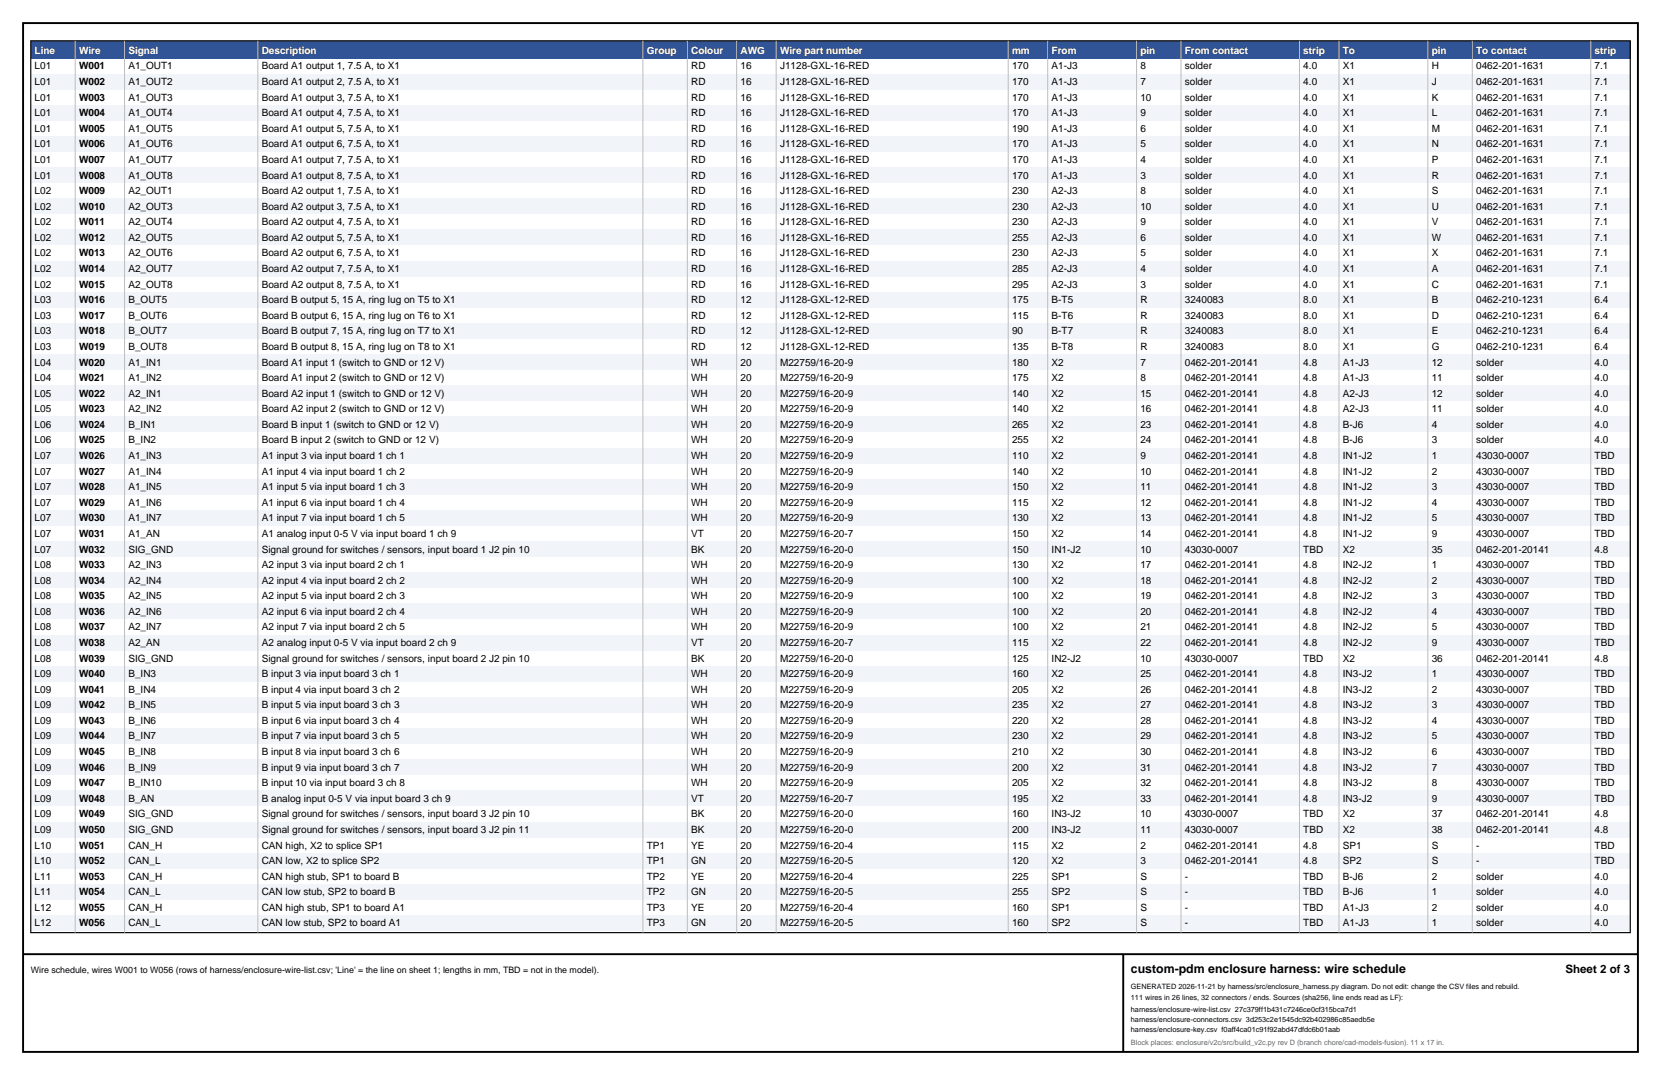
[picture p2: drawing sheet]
<svg xmlns="http://www.w3.org/2000/svg" width="432mm" height="279mm" viewBox="0 0 432 279" stroke-linecap="round" stroke-linejoin="round" font-family="sans-serif">
<defs><g id="words">
<text font-size="3.2" x="294" y="253">custom-pdm enclosure harness: wire schedule</text>
<text font-size="3" x="407" y="253">Sheet 2 of 3</text>
<g font-size="2.6" fill="#fff">
<text x="9" y="14">Line</text>
<text x="20.5" y="14">Wire</text>
<text x="33.4" y="14">Signal</text>
<text x="68" y="14">Description</text>
<text x="168.1" y="14">Group</text>
<text x="179.7" y="14">Colour</text>
<text x="192.5" y="14">AWG</text>
<text x="202.8" y="14">Wire part number</text>
<text x="263.1" y="14">mm</text>
<text x="273.4" y="14">From</text>
<text x="296.5" y="14">pin</text>
<text x="308" y="14">From contact</text>
<text x="338.8" y="14">strip</text>
<text x="349.1" y="14">To</text>
<text x="372.2" y="14">pin</text>
<text x="383.7" y="14">To contact</text>
<text x="414.5" y="14">strip</text>
</g>
<g font-size="2.6">
<text x="9" y="18.1">L01</text>
<text x="9" y="22.1">L01</text>
<text x="20.5" y="18.1">W001</text>
<text x="20.5" y="22.1">W002</text>
<text x="33.4" y="18.1">A1_OUT1</text>
<text x="33.4" y="22.1">A1_OUT2</text>
<text x="68" y="18.1">Board A1 output 1, 7.5 A, to X1</text>
<text x="68" y="22.1">Board A1 output 2, 7.5 A, to X1</text>
<text x="179.7" y="18.1">RD</text>
<text x="179.7" y="22.1">RD</text>
<text x="192.5" y="18.1">16</text>
<text x="192.5" y="22.1">16</text>
<text x="202.8" y="18.1">J1128-GXL-16-RED</text>
<text x="202.8" y="22.1">J1128-GXL-16-RED</text>
<text x="263.1" y="18.1">170</text>
<text x="263.1" y="22.1">170</text>
<text x="273.4" y="18.1">A1-J3</text>
<text x="273.4" y="22.1">A1-J3</text>
<text x="296.5" y="18.1">8</text>
<text x="296.5" y="22.1">7</text>
<text x="308" y="18.1">solder</text>
<text x="308" y="22.1">solder</text>
<text x="338.8" y="18.1">4.0</text>
<text x="338.8" y="22.1">4.0</text>
<text x="349.1" y="18.1">X1</text>
<text x="349.1" y="22.1">X1</text>
<text x="372.2" y="18.1">H</text>
<text x="372.2" y="22.1">J</text>
<text x="383.7" y="18.1">0462-201-1631</text>
<text x="383.7" y="22.1">0462-201-1631</text>
<text x="414.5" y="18.1">7.1</text>
<text x="414.5" y="22.1">7.1</text>
<text x="9" y="26.2">L01</text>
<text x="20.5" y="26.2">W003</text>
<text x="33.4" y="26.2">A1_OUT3</text>
<text x="68" y="26.2">Board A1 output 3, 7.5 A, to X1</text>
<text x="179.7" y="26.2">RD</text>
<text x="192.5" y="26.2">16</text>
<text x="202.8" y="26.2">J1128-GXL-16-RED</text>
<text x="263.1" y="26.2">170</text>
<text x="273.4" y="26.2">A1-J3</text>
<text x="296.5" y="26.2">10</text>
<text x="308" y="26.2">solder</text>
<text x="338.8" y="26.2">4.0</text>
<text x="349.1" y="26.2">X1</text>
<text x="372.2" y="26.2">K</text>
<text x="383.7" y="26.2">0462-201-1631</text>
<text x="414.5" y="26.2">7.1</text>
<text x="9" y="30.2">L01</text>
<text x="9" y="34.3">L01</text>
<text x="20.5" y="30.2">W004</text>
<text x="20.5" y="34.3">W005</text>
<text x="33.4" y="30.2">A1_OUT4</text>
<text x="33.4" y="34.3">A1_OUT5</text>
<text x="68" y="30.2">Board A1 output 4, 7.5 A, to X1</text>
<text x="68" y="34.3">Board A1 output 5, 7.5 A, to X1</text>
<text x="179.7" y="30.2">RD</text>
<text x="179.7" y="34.3">RD</text>
<text x="192.5" y="30.2">16</text>
<text x="192.5" y="34.3">16</text>
<text x="202.8" y="30.2">J1128-GXL-16-RED</text>
<text x="202.8" y="34.3">J1128-GXL-16-RED</text>
<text x="263.1" y="30.2">170</text>
<text x="263.1" y="34.3">190</text>
<text x="273.4" y="30.2">A1-J3</text>
<text x="273.4" y="34.3">A1-J3</text>
<text x="296.5" y="30.2">9</text>
<text x="296.5" y="34.3">6</text>
<text x="308" y="30.2">solder</text>
<text x="308" y="34.3">solder</text>
<text x="338.8" y="30.2">4.0</text>
<text x="338.8" y="34.3">4.0</text>
<text x="349.1" y="30.2">X1</text>
<text x="349.1" y="34.3">X1</text>
<text x="372.2" y="30.2">L</text>
<text x="372.2" y="34.3">M</text>
<text x="383.7" y="30.2">0462-201-1631</text>
<text x="383.7" y="34.3">0462-201-1631</text>
<text x="414.5" y="30.2">7.1</text>
<text x="414.5" y="34.3">7.1</text>
<text x="9" y="38.3">L01</text>
<text x="20.5" y="38.3">W006</text>
<text x="33.4" y="38.3">A1_OUT6</text>
<text x="68" y="38.3">Board A1 output 6, 7.5 A, to X1</text>
<text x="179.7" y="38.3">RD</text>
<text x="192.5" y="38.3">16</text>
<text x="202.8" y="38.3">J1128-GXL-16-RED</text>
<text x="263.1" y="38.3">170</text>
<text x="273.4" y="38.3">A1-J3</text>
<text x="296.5" y="38.3">5</text>
<text x="308" y="38.3">solder</text>
<text x="338.8" y="38.3">4.0</text>
<text x="349.1" y="38.3">X1</text>
<text x="372.2" y="38.3">N</text>
<text x="383.7" y="38.3">0462-201-1631</text>
<text x="414.5" y="38.3">7.1</text>
<text x="9" y="42.4">L01</text>
<text x="9" y="46.4">L01</text>
<text x="20.5" y="42.4">W007</text>
<text x="20.5" y="46.4">W008</text>
<text x="33.4" y="42.4">A1_OUT7</text>
<text x="33.4" y="46.4">A1_OUT8</text>
<text x="68" y="42.4">Board A1 output 7, 7.5 A, to X1</text>
<text x="68" y="46.4">Board A1 output 8, 7.5 A, to X1</text>
<text x="179.7" y="42.4">RD</text>
<text x="179.7" y="46.4">RD</text>
<text x="192.5" y="42.4">16</text>
<text x="192.5" y="46.4">16</text>
<text x="202.8" y="42.4">J1128-GXL-16-RED</text>
<text x="202.8" y="46.4">J1128-GXL-16-RED</text>
<text x="263.1" y="42.4">170</text>
<text x="263.1" y="46.4">170</text>
<text x="273.4" y="42.4">A1-J3</text>
<text x="273.4" y="46.4">A1-J3</text>
<text x="296.5" y="42.4">4</text>
<text x="296.5" y="46.4">3</text>
<text x="308" y="42.4">solder</text>
<text x="308" y="46.4">solder</text>
<text x="338.8" y="42.4">4.0</text>
<text x="338.8" y="46.4">4.0</text>
<text x="349.1" y="42.4">X1</text>
<text x="349.1" y="46.4">X1</text>
<text x="372.2" y="42.4">P</text>
<text x="372.2" y="46.4">R</text>
<text x="383.7" y="42.4">0462-201-1631</text>
<text x="383.7" y="46.4">0462-201-1631</text>
<text x="414.5" y="42.4">7.1</text>
<text x="414.5" y="46.4">7.1</text>
<text x="9" y="50.5">L02</text>
<text x="20.5" y="50.5">W009</text>
<text x="33.4" y="50.5">A2_OUT1</text>
<text x="68" y="50.5">Board A2 output 1, 7.5 A, to X1</text>
<text x="179.7" y="50.5">RD</text>
<text x="192.5" y="50.5">16</text>
<text x="202.8" y="50.5">J1128-GXL-16-RED</text>
<text x="263.1" y="50.5">230</text>
<text x="273.4" y="50.5">A2-J3</text>
<text x="296.5" y="50.5">8</text>
<text x="308" y="50.5">solder</text>
<text x="338.8" y="50.5">4.0</text>
<text x="349.1" y="50.5">X1</text>
<text x="372.2" y="50.5">S</text>
<text x="383.7" y="50.5">0462-201-1631</text>
<text x="414.5" y="50.5">7.1</text>
<text x="9" y="54.5">L02</text>
<text x="9" y="58.6">L02</text>
<text x="20.5" y="54.5">W010</text>
<text x="20.5" y="58.6">W011</text>
<text x="33.4" y="54.5">A2_OUT3</text>
<text x="33.4" y="58.6">A2_OUT4</text>
<text x="68" y="54.5">Board A2 output 3, 7.5 A, to X1</text>
<text x="68" y="58.6">Board A2 output 4, 7.5 A, to X1</text>
<text x="179.7" y="54.5">RD</text>
<text x="179.7" y="58.6">RD</text>
<text x="192.5" y="54.5">16</text>
<text x="192.5" y="58.6">16</text>
<text x="202.8" y="54.5">J1128-GXL-16-RED</text>
<text x="202.8" y="58.6">J1128-GXL-16-RED</text>
<text x="263.1" y="54.5">230</text>
<text x="263.1" y="58.6">230</text>
<text x="273.4" y="54.5">A2-J3</text>
<text x="273.4" y="58.6">A2-J3</text>
<text x="296.5" y="54.5">10</text>
<text x="296.5" y="58.6">9</text>
<text x="308" y="54.5">solder</text>
<text x="308" y="58.6">solder</text>
<text x="338.8" y="54.5">4.0</text>
<text x="338.8" y="58.6">4.0</text>
<text x="349.1" y="54.5">X1</text>
<text x="349.1" y="58.6">X1</text>
<text x="372.2" y="54.5">U</text>
<text x="372.2" y="58.6">V</text>
<text x="383.7" y="54.5">0462-201-1631</text>
<text x="383.7" y="58.6">0462-201-1631</text>
<text x="414.5" y="54.5">7.1</text>
<text x="414.5" y="58.6">7.1</text>
<text x="9" y="62.6">L02</text>
<text x="20.5" y="62.6">W012</text>
<text x="33.4" y="62.6">A2_OUT5</text>
<text x="68" y="62.6">Board A2 output 5, 7.5 A, to X1</text>
<text x="179.7" y="62.6">RD</text>
<text x="192.5" y="62.6">16</text>
<text x="202.8" y="62.6">J1128-GXL-16-RED</text>
<text x="263.1" y="62.6">255</text>
<text x="273.4" y="62.6">A2-J3</text>
<text x="296.5" y="62.6">6</text>
<text x="308" y="62.6">solder</text>
<text x="338.8" y="62.6">4.0</text>
<text x="349.1" y="62.6">X1</text>
<text x="372.2" y="62.6">W</text>
<text x="383.7" y="62.6">0462-201-1631</text>
<text x="414.5" y="62.6">7.1</text>
<text x="9" y="66.7">L02</text>
<text x="9" y="70.7">L02</text>
<text x="20.5" y="66.7">W013</text>
<text x="20.5" y="70.7">W014</text>
<text x="33.4" y="66.7">A2_OUT6</text>
<text x="33.4" y="70.7">A2_OUT7</text>
<text x="68" y="66.7">Board A2 output 6, 7.5 A, to X1</text>
<text x="68" y="70.7">Board A2 output 7, 7.5 A, to X1</text>
<text x="179.7" y="66.7">RD</text>
<text x="179.7" y="70.7">RD</text>
<text x="192.5" y="66.7">16</text>
<text x="192.5" y="70.7">16</text>
<text x="202.8" y="66.7">J1128-GXL-16-RED</text>
<text x="202.8" y="70.7">J1128-GXL-16-RED</text>
<text x="263.1" y="66.7">230</text>
<text x="263.1" y="70.7">285</text>
<text x="273.4" y="66.7">A2-J3</text>
<text x="273.4" y="70.7">A2-J3</text>
<text x="296.5" y="66.7">5</text>
<text x="296.5" y="70.7">4</text>
<text x="308" y="66.7">solder</text>
<text x="308" y="70.7">solder</text>
<text x="338.8" y="66.7">4.0</text>
<text x="338.8" y="70.7">4.0</text>
<text x="349.1" y="66.7">X1</text>
<text x="349.1" y="70.7">X1</text>
<text x="372.2" y="66.7">X</text>
<text x="372.2" y="70.7">A</text>
<text x="383.7" y="66.7">0462-201-1631</text>
<text x="383.7" y="70.7">0462-201-1631</text>
<text x="414.5" y="66.7">7.1</text>
<text x="414.5" y="70.7">7.1</text>
<text x="9" y="74.8">L02</text>
<text x="20.5" y="74.8">W015</text>
<text x="33.4" y="74.8">A2_OUT8</text>
<text x="68" y="74.8">Board A2 output 8, 7.5 A, to X1</text>
<text x="179.7" y="74.8">RD</text>
<text x="192.5" y="74.8">16</text>
<text x="202.8" y="74.8">J1128-GXL-16-RED</text>
<text x="263.1" y="74.8">295</text>
<text x="273.4" y="74.8">A2-J3</text>
<text x="296.5" y="74.8">3</text>
<text x="308" y="74.8">solder</text>
<text x="338.8" y="74.8">4.0</text>
<text x="349.1" y="74.8">X1</text>
<text x="372.2" y="74.8">C</text>
<text x="383.7" y="74.8">0462-201-1631</text>
<text x="414.5" y="74.8">7.1</text>
<text x="9" y="78.8">L03</text>
<text x="9" y="82.8">L03</text>
<text x="20.5" y="78.8">W016</text>
<text x="20.5" y="82.8">W017</text>
<text x="33.4" y="78.8">B_OUT5</text>
<text x="33.4" y="82.8">B_OUT6</text>
<text x="68" y="78.8">Board B output 5, 15 A, ring lug on T5 to X1</text>
<text x="68" y="82.8">Board B output 6, 15 A, ring lug on T6 to X1</text>
<text x="179.7" y="78.8">RD</text>
<text x="179.7" y="82.8">RD</text>
<text x="192.5" y="78.8">12</text>
<text x="192.5" y="82.8">12</text>
<text x="202.8" y="78.8">J1128-GXL-12-RED</text>
<text x="202.8" y="82.8">J1128-GXL-12-RED</text>
<text x="263.1" y="78.8">175</text>
<text x="263.1" y="82.8">115</text>
<text x="273.4" y="78.8">B-T5</text>
<text x="273.4" y="82.8">B-T6</text>
<text x="296.5" y="78.8">R</text>
<text x="296.5" y="82.8">R</text>
<text x="308" y="78.8">3240083</text>
<text x="308" y="82.8">3240083</text>
<text x="338.8" y="78.8">8.0</text>
<text x="338.8" y="82.8">8.0</text>
<text x="349.1" y="78.8">X1</text>
<text x="349.1" y="82.8">X1</text>
<text x="372.2" y="78.8">B</text>
<text x="372.2" y="82.8">D</text>
<text x="383.7" y="78.8">0462-210-1231</text>
<text x="383.7" y="82.8">0462-210-1231</text>
<text x="414.5" y="78.8">6.4</text>
<text x="414.5" y="82.8">6.4</text>
<text x="9" y="86.9">L03</text>
<text x="20.5" y="86.9">W018</text>
<text x="33.4" y="86.9">B_OUT7</text>
<text x="68" y="86.9">Board B output 7, 15 A, ring lug on T7 to X1</text>
<text x="179.7" y="86.9">RD</text>
<text x="192.5" y="86.9">12</text>
<text x="202.8" y="86.9">J1128-GXL-12-RED</text>
<text x="263.1" y="86.9">90</text>
<text x="273.4" y="86.9">B-T7</text>
<text x="296.5" y="86.9">R</text>
<text x="308" y="86.9">3240083</text>
<text x="338.8" y="86.9">8.0</text>
<text x="349.1" y="86.9">X1</text>
<text x="372.2" y="86.9">E</text>
<text x="383.7" y="86.9">0462-210-1231</text>
<text x="414.5" y="86.9">6.4</text>
<text x="9" y="90.9">L03</text>
<text x="9" y="95">L04</text>
<text x="20.5" y="90.9">W019</text>
<text x="20.5" y="95">W020</text>
<text x="33.4" y="90.9">B_OUT8</text>
<text x="33.4" y="95">A1_IN1</text>
<text x="68" y="90.9">Board B output 8, 15 A, ring lug on T8 to X1</text>
<text x="68" y="95">Board A1 input 1 (switch to GND or 12 V)</text>
<text x="179.7" y="90.9">RD</text>
<text x="179.7" y="95">WH</text>
<text x="192.5" y="90.9">12</text>
<text x="192.5" y="95">20</text>
<text x="202.8" y="90.9">J1128-GXL-12-RED</text>
<text x="202.8" y="95">M22759/16-20-9</text>
<text x="263.1" y="90.9">135</text>
<text x="263.1" y="95">180</text>
<text x="273.4" y="90.9">B-T8</text>
<text x="273.4" y="95">X2</text>
<text x="296.5" y="90.9">R</text>
<text x="296.5" y="95">7</text>
<text x="308" y="90.9">3240083</text>
<text x="308" y="95">0462-201-20141</text>
<text x="338.8" y="90.9">8.0</text>
<text x="338.8" y="95">4.8</text>
<text x="349.1" y="90.9">X1</text>
<text x="349.1" y="95">A1-J3</text>
<text x="372.2" y="90.9">G</text>
<text x="372.2" y="95">12</text>
<text x="383.7" y="90.9">0462-210-1231</text>
<text x="383.7" y="95">solder</text>
<text x="414.5" y="90.9">6.4</text>
<text x="414.5" y="95">4.0</text>
<text x="9" y="99">L04</text>
<text x="20.5" y="99">W021</text>
<text x="33.4" y="99">A1_IN2</text>
<text x="68" y="99">Board A1 input 2 (switch to GND or 12 V)</text>
<text x="179.7" y="99">WH</text>
<text x="192.5" y="99">20</text>
<text x="202.8" y="99">M22759/16-20-9</text>
<text x="263.1" y="99">175</text>
<text x="273.4" y="99">X2</text>
<text x="296.5" y="99">8</text>
<text x="308" y="99">0462-201-20141</text>
<text x="338.8" y="99">4.8</text>
<text x="349.1" y="99">A1-J3</text>
<text x="372.2" y="99">11</text>
<text x="383.7" y="99">solder</text>
<text x="414.5" y="99">4.0</text>
<text x="9" y="103.1">L05</text>
<text x="9" y="107.1">L05</text>
<text x="20.5" y="103.1">W022</text>
<text x="20.5" y="107.1">W023</text>
<text x="33.4" y="103.1">A2_IN1</text>
<text x="33.4" y="107.1">A2_IN2</text>
<text x="68" y="103.1">Board A2 input 1 (switch to GND or 12 V)</text>
<text x="68" y="107.1">Board A2 input 2 (switch to GND or 12 V)</text>
<text x="179.7" y="103.1">WH</text>
<text x="179.7" y="107.1">WH</text>
<text x="192.5" y="103.1">20</text>
<text x="192.5" y="107.1">20</text>
<text x="202.8" y="103.1">M22759/16-20-9</text>
<text x="202.8" y="107.1">M22759/16-20-9</text>
<text x="263.1" y="103.1">140</text>
<text x="263.1" y="107.1">140</text>
<text x="273.4" y="103.1">X2</text>
<text x="273.4" y="107.1">X2</text>
<text x="296.5" y="103.1">15</text>
<text x="296.5" y="107.1">16</text>
<text x="308" y="103.1">0462-201-20141</text>
<text x="308" y="107.1">0462-201-20141</text>
<text x="338.8" y="103.1">4.8</text>
<text x="338.8" y="107.1">4.8</text>
<text x="349.1" y="103.1">A2-J3</text>
<text x="349.1" y="107.1">A2-J3</text>
<text x="372.2" y="103.1">12</text>
<text x="372.2" y="107.1">11</text>
<text x="383.7" y="103.1">solder</text>
<text x="383.7" y="107.1">solder</text>
<text x="414.5" y="103.1">4.0</text>
<text x="414.5" y="107.1">4.0</text>
<text x="9" y="111.2">L06</text>
<text x="20.5" y="111.2">W024</text>
<text x="33.4" y="111.2">B_IN1</text>
<text x="68" y="111.2">Board B input 1 (switch to GND or 12 V)</text>
<text x="179.7" y="111.2">WH</text>
<text x="192.5" y="111.2">20</text>
<text x="202.8" y="111.2">M22759/16-20-9</text>
<text x="263.1" y="111.2">265</text>
<text x="273.4" y="111.2">X2</text>
<text x="296.5" y="111.2">23</text>
<text x="308" y="111.2">0462-201-20141</text>
<text x="338.8" y="111.2">4.8</text>
<text x="349.1" y="111.2">B-J6</text>
<text x="372.2" y="111.2">4</text>
<text x="383.7" y="111.2">solder</text>
<text x="414.5" y="111.2">4.0</text>
<text x="9" y="115.2">L06</text>
<text x="9" y="119.3">L07</text>
<text x="20.5" y="115.2">W025</text>
<text x="20.5" y="119.3">W026</text>
<text x="33.4" y="115.2">B_IN2</text>
<text x="33.4" y="119.3">A1_IN3</text>
<text x="68" y="115.2">Board B input 2 (switch to GND or 12 V)</text>
<text x="68" y="119.3">A1 input 3 via input board 1 ch 1</text>
<text x="179.7" y="115.2">WH</text>
<text x="179.7" y="119.3">WH</text>
<text x="192.5" y="115.2">20</text>
<text x="192.5" y="119.3">20</text>
<text x="202.8" y="115.2">M22759/16-20-9</text>
<text x="202.8" y="119.3">M22759/16-20-9</text>
<text x="263.1" y="115.2">255</text>
<text x="263.1" y="119.3">110</text>
<text x="273.4" y="115.2">X2</text>
<text x="273.4" y="119.3">X2</text>
<text x="296.5" y="115.2">24</text>
<text x="296.5" y="119.3">9</text>
<text x="308" y="115.2">0462-201-20141</text>
<text x="308" y="119.3">0462-201-20141</text>
<text x="338.8" y="115.2">4.8</text>
<text x="338.8" y="119.3">4.8</text>
<text x="349.1" y="115.2">B-J6</text>
<text x="349.1" y="119.3">IN1-J2</text>
<text x="372.2" y="115.2">3</text>
<text x="372.2" y="119.3">1</text>
<text x="383.7" y="115.2">solder</text>
<text x="383.7" y="119.3">43030-0007</text>
<text x="414.5" y="115.2">4.0</text>
<text x="414.5" y="119.3">TBD</text>
<text x="9" y="123.3">L07</text>
<text x="20.5" y="123.3">W027</text>
<text x="33.4" y="123.3">A1_IN4</text>
<text x="68" y="123.3">A1 input 4 via input board 1 ch 2</text>
<text x="179.7" y="123.3">WH</text>
<text x="192.5" y="123.3">20</text>
<text x="202.8" y="123.3">M22759/16-20-9</text>
<text x="263.1" y="123.3">140</text>
<text x="273.4" y="123.3">X2</text>
<text x="296.5" y="123.3">10</text>
<text x="308" y="123.3">0462-201-20141</text>
<text x="338.8" y="123.3">4.8</text>
<text x="349.1" y="123.3">IN1-J2</text>
<text x="372.2" y="123.3">2</text>
<text x="383.7" y="123.3">43030-0007</text>
<text x="414.5" y="123.3">TBD</text>
<text x="9" y="127.4">L07</text>
<text x="9" y="131.4">L07</text>
<text x="20.5" y="127.4">W028</text>
<text x="20.5" y="131.4">W029</text>
<text x="33.4" y="127.4">A1_IN5</text>
<text x="33.4" y="131.4">A1_IN6</text>
<text x="68" y="127.4">A1 input 5 via input board 1 ch 3</text>
<text x="68" y="131.4">A1 input 6 via input board 1 ch 4</text>
<text x="179.7" y="127.4">WH</text>
<text x="179.7" y="131.4">WH</text>
<text x="192.5" y="127.4">20</text>
<text x="192.5" y="131.4">20</text>
<text x="202.8" y="127.4">M22759/16-20-9</text>
<text x="202.8" y="131.4">M22759/16-20-9</text>
<text x="263.1" y="127.4">150</text>
<text x="263.1" y="131.4">115</text>
<text x="273.4" y="127.4">X2</text>
<text x="273.4" y="131.4">X2</text>
<text x="296.5" y="127.4">11</text>
<text x="296.5" y="131.4">12</text>
<text x="308" y="127.4">0462-201-20141</text>
<text x="308" y="131.4">0462-201-20141</text>
<text x="338.8" y="127.4">4.8</text>
<text x="338.8" y="131.4">4.8</text>
<text x="349.1" y="127.4">IN1-J2</text>
<text x="349.1" y="131.4">IN1-J2</text>
<text x="372.2" y="127.4">3</text>
<text x="372.2" y="131.4">4</text>
<text x="383.7" y="127.4">43030-0007</text>
<text x="383.7" y="131.4">43030-0007</text>
<text x="414.5" y="127.4">TBD</text>
<text x="414.5" y="131.4">TBD</text>
<text x="9" y="135.5">L07</text>
<text x="20.5" y="135.5">W030</text>
<text x="33.4" y="135.5">A1_IN7</text>
<text x="68" y="135.5">A1 input 7 via input board 1 ch 5</text>
<text x="179.7" y="135.5">WH</text>
<text x="192.5" y="135.5">20</text>
<text x="202.8" y="135.5">M22759/16-20-9</text>
<text x="263.1" y="135.5">130</text>
<text x="273.4" y="135.5">X2</text>
<text x="296.5" y="135.5">13</text>
<text x="308" y="135.5">0462-201-20141</text>
<text x="338.8" y="135.5">4.8</text>
<text x="349.1" y="135.5">IN1-J2</text>
<text x="372.2" y="135.5">5</text>
<text x="383.7" y="135.5">43030-0007</text>
<text x="414.5" y="135.5">TBD</text>
<text x="9" y="139.5">L07</text>
<text x="9" y="143.6">L07</text>
<text x="20.5" y="139.5">W031</text>
<text x="20.5" y="143.6">W032</text>
<text x="33.4" y="139.5">A1_AN</text>
<text x="33.4" y="143.6">SIG_GND</text>
<text x="68" y="139.5">A1 analog input 0-5 V via input board 1 ch 9</text>
<text x="68" y="143.6">Signal ground for switches / sensors, input board 1 J2 pin 10</text>
<text x="179.7" y="139.5">VT</text>
<text x="179.7" y="143.6">BK</text>
<text x="192.5" y="139.5">20</text>
<text x="192.5" y="143.6">20</text>
<text x="202.8" y="139.5">M22759/16-20-7</text>
<text x="202.8" y="143.6">M22759/16-20-0</text>
<text x="263.1" y="139.5">150</text>
<text x="263.1" y="143.6">150</text>
<text x="273.4" y="139.5">X2</text>
<text x="273.4" y="143.6">IN1-J2</text>
<text x="296.5" y="139.5">14</text>
<text x="296.5" y="143.6">10</text>
<text x="308" y="139.5">0462-201-20141</text>
<text x="308" y="143.6">43030-0007</text>
<text x="338.8" y="139.5">4.8</text>
<text x="338.8" y="143.6">TBD</text>
<text x="349.1" y="139.5">IN1-J2</text>
<text x="349.1" y="143.6">X2</text>
<text x="372.2" y="139.5">9</text>
<text x="372.2" y="143.6">35</text>
<text x="383.7" y="139.5">43030-0007</text>
<text x="383.7" y="143.6">0462-201-20141</text>
<text x="414.5" y="139.5">TBD</text>
<text x="414.5" y="143.6">4.8</text>
<text x="9" y="147.7">L08</text>
<text x="20.5" y="147.7">W033</text>
<text x="33.4" y="147.7">A2_IN3</text>
<text x="68" y="147.7">A2 input 3 via input board 2 ch 1</text>
<text x="179.7" y="147.7">WH</text>
<text x="192.5" y="147.7">20</text>
<text x="202.8" y="147.7">M22759/16-20-9</text>
<text x="263.1" y="147.7">130</text>
<text x="273.4" y="147.7">X2</text>
<text x="296.5" y="147.7">17</text>
<text x="308" y="147.7">0462-201-20141</text>
<text x="338.8" y="147.7">4.8</text>
<text x="349.1" y="147.7">IN2-J2</text>
<text x="372.2" y="147.7">1</text>
<text x="383.7" y="147.7">43030-0007</text>
<text x="414.5" y="147.7">TBD</text>
<text x="9" y="151.7">L08</text>
<text x="9" y="155.8">L08</text>
<text x="20.5" y="151.7">W034</text>
<text x="20.5" y="155.8">W035</text>
<text x="33.4" y="151.7">A2_IN4</text>
<text x="33.4" y="155.8">A2_IN5</text>
<text x="68" y="151.7">A2 input 4 via input board 2 ch 2</text>
<text x="68" y="155.8">A2 input 5 via input board 2 ch 3</text>
<text x="179.7" y="151.7">WH</text>
<text x="179.7" y="155.8">WH</text>
<text x="192.5" y="151.7">20</text>
<text x="192.5" y="155.8">20</text>
<text x="202.8" y="151.7">M22759/16-20-9</text>
<text x="202.8" y="155.8">M22759/16-20-9</text>
<text x="263.1" y="151.7">100</text>
<text x="263.1" y="155.8">100</text>
<text x="273.4" y="151.7">X2</text>
<text x="273.4" y="155.8">X2</text>
<text x="296.5" y="151.7">18</text>
<text x="296.5" y="155.8">19</text>
<text x="308" y="151.7">0462-201-20141</text>
<text x="308" y="155.8">0462-201-20141</text>
<text x="338.8" y="151.7">4.8</text>
<text x="338.8" y="155.8">4.8</text>
<text x="349.1" y="151.7">IN2-J2</text>
<text x="349.1" y="155.8">IN2-J2</text>
<text x="372.2" y="151.7">2</text>
<text x="372.2" y="155.8">3</text>
<text x="383.7" y="151.7">43030-0007</text>
<text x="383.7" y="155.8">43030-0007</text>
<text x="414.5" y="151.7">TBD</text>
<text x="414.5" y="155.8">TBD</text>
<text x="9" y="159.8">L08</text>
<text x="20.5" y="159.8">W036</text>
<text x="33.4" y="159.8">A2_IN6</text>
<text x="68" y="159.8">A2 input 6 via input board 2 ch 4</text>
<text x="179.7" y="159.8">WH</text>
<text x="192.5" y="159.8">20</text>
<text x="202.8" y="159.8">M22759/16-20-9</text>
<text x="263.1" y="159.8">100</text>
<text x="273.4" y="159.8">X2</text>
<text x="296.5" y="159.8">20</text>
<text x="308" y="159.8">0462-201-20141</text>
<text x="338.8" y="159.8">4.8</text>
<text x="349.1" y="159.8">IN2-J2</text>
<text x="372.2" y="159.8">4</text>
<text x="383.7" y="159.8">43030-0007</text>
<text x="414.5" y="159.8">TBD</text>
<text x="9" y="163.9">L08</text>
<text x="9" y="167.9">L08</text>
<text x="20.5" y="163.9">W037</text>
<text x="20.5" y="167.9">W038</text>
<text x="33.4" y="163.9">A2_IN7</text>
<text x="33.4" y="167.9">A2_AN</text>
<text x="68" y="163.9">A2 input 7 via input board 2 ch 5</text>
<text x="68" y="167.9">A2 analog input 0-5 V via input board 2 ch 9</text>
<text x="179.7" y="163.9">WH</text>
<text x="179.7" y="167.9">VT</text>
<text x="192.5" y="163.9">20</text>
<text x="192.5" y="167.9">20</text>
<text x="202.8" y="163.9">M22759/16-20-9</text>
<text x="202.8" y="167.9">M22759/16-20-7</text>
<text x="263.1" y="163.9">100</text>
<text x="263.1" y="167.9">115</text>
<text x="273.4" y="163.9">X2</text>
<text x="273.4" y="167.9">X2</text>
<text x="296.5" y="163.9">21</text>
<text x="296.5" y="167.9">22</text>
<text x="308" y="163.9">0462-201-20141</text>
<text x="308" y="167.9">0462-201-20141</text>
<text x="338.8" y="163.9">4.8</text>
<text x="338.8" y="167.9">4.8</text>
<text x="349.1" y="163.9">IN2-J2</text>
<text x="349.1" y="167.9">IN2-J2</text>
<text x="372.2" y="163.9">5</text>
<text x="372.2" y="167.9">9</text>
<text x="383.7" y="163.9">43030-0007</text>
<text x="383.7" y="167.9">43030-0007</text>
<text x="414.5" y="163.9">TBD</text>
<text x="414.5" y="167.9">TBD</text>
<text x="9" y="172">L08</text>
<text x="20.5" y="172">W039</text>
<text x="33.4" y="172">SIG_GND</text>
<text x="68" y="172">Signal ground for switches / sensors, input board 2 J2 pin 10</text>
<text x="179.7" y="172">BK</text>
<text x="192.5" y="172">20</text>
<text x="202.8" y="172">M22759/16-20-0</text>
<text x="263.1" y="172">125</text>
<text x="273.4" y="172">IN2-J2</text>
<text x="296.5" y="172">10</text>
<text x="308" y="172">43030-0007</text>
<text x="338.8" y="172">TBD</text>
<text x="349.1" y="172">X2</text>
<text x="372.2" y="172">36</text>
<text x="383.7" y="172">0462-201-20141</text>
<text x="414.5" y="172">4.8</text>
<text x="9" y="176">L09</text>
<text x="20.5" y="176">W040</text>
<text x="33.4" y="176">B_IN3</text>
<text x="68" y="176">B input 3 via input board 3 ch 1</text>
<text x="179.7" y="176">WH</text>
<text x="192.5" y="176">20</text>
<text x="202.8" y="176">M22759/16-20-9</text>
<text x="263.1" y="176">160</text>
<text x="273.4" y="176">X2</text>
<text x="296.5" y="176">25</text>
<text x="308" y="176">0462-201-20141</text>
<text x="338.8" y="176">4.8</text>
<text x="349.1" y="176">IN3-J2</text>
<text x="372.2" y="176">1</text>
<text x="383.7" y="176">43030-0007</text>
<text x="414.5" y="176">TBD</text>
<text x="9" y="180.1">L09</text>
<text x="9" y="184.1">L09</text>
<text x="20.5" y="180.1">W041</text>
<text x="20.5" y="184.1">W042</text>
<text x="33.4" y="180.1">B_IN4</text>
<text x="33.4" y="184.1">B_IN5</text>
<text x="68" y="180.1">B input 4 via input board 3 ch 2</text>
<text x="68" y="184.1">B input 5 via input board 3 ch 3</text>
<text x="179.7" y="180.1">WH</text>
<text x="179.7" y="184.1">WH</text>
<text x="192.5" y="180.1">20</text>
<text x="192.5" y="184.1">20</text>
<text x="202.8" y="180.1">M22759/16-20-9</text>
<text x="202.8" y="184.1">M22759/16-20-9</text>
<text x="263.1" y="180.1">205</text>
<text x="263.1" y="184.1">235</text>
<text x="273.4" y="180.1">X2</text>
<text x="273.4" y="184.1">X2</text>
<text x="296.5" y="180.1">26</text>
<text x="296.5" y="184.1">27</text>
<text x="308" y="180.1">0462-201-20141</text>
<text x="308" y="184.1">0462-201-20141</text>
<text x="338.8" y="180.1">4.8</text>
<text x="338.8" y="184.1">4.8</text>
<text x="349.1" y="180.1">IN3-J2</text>
<text x="349.1" y="184.1">IN3-J2</text>
<text x="372.2" y="180.1">2</text>
<text x="372.2" y="184.1">3</text>
<text x="383.7" y="180.1">43030-0007</text>
<text x="383.7" y="184.1">43030-0007</text>
<text x="414.5" y="180.1">TBD</text>
<text x="414.5" y="184.1">TBD</text>
<text x="9" y="188.2">L09</text>
<text x="20.5" y="188.2">W043</text>
<text x="33.4" y="188.2">B_IN6</text>
<text x="68" y="188.2">B input 6 via input board 3 ch 4</text>
<text x="179.7" y="188.2">WH</text>
<text x="192.5" y="188.2">20</text>
<text x="202.8" y="188.2">M22759/16-20-9</text>
<text x="263.1" y="188.2">220</text>
<text x="273.4" y="188.2">X2</text>
<text x="296.5" y="188.2">28</text>
<text x="308" y="188.2">0462-201-20141</text>
<text x="338.8" y="188.2">4.8</text>
<text x="349.1" y="188.2">IN3-J2</text>
<text x="372.2" y="188.2">4</text>
<text x="383.7" y="188.2">43030-0007</text>
<text x="414.5" y="188.2">TBD</text>
<text x="9" y="192.2">L09</text>
<text x="9" y="196.3">L09</text>
<text x="20.5" y="192.2">W044</text>
<text x="20.5" y="196.3">W045</text>
<text x="33.4" y="192.2">B_IN7</text>
<text x="33.4" y="196.3">B_IN8</text>
<text x="68" y="192.2">B input 7 via input board 3 ch 5</text>
<text x="68" y="196.3">B input 8 via input board 3 ch 6</text>
<text x="179.7" y="192.2">WH</text>
<text x="179.7" y="196.3">WH</text>
<text x="192.5" y="192.2">20</text>
<text x="192.5" y="196.3">20</text>
<text x="202.8" y="192.2">M22759/16-20-9</text>
<text x="202.8" y="196.3">M22759/16-20-9</text>
<text x="263.1" y="192.2">230</text>
<text x="263.1" y="196.3">210</text>
<text x="273.4" y="192.2">X2</text>
<text x="273.4" y="196.3">X2</text>
<text x="296.5" y="192.2">29</text>
<text x="296.5" y="196.3">30</text>
<text x="308" y="192.2">0462-201-20141</text>
<text x="308" y="196.3">0462-201-20141</text>
<text x="338.8" y="192.2">4.8</text>
<text x="338.8" y="196.3">4.8</text>
<text x="349.1" y="192.2">IN3-J2</text>
<text x="349.1" y="196.3">IN3-J2</text>
<text x="372.2" y="192.2">5</text>
<text x="372.2" y="196.3">6</text>
<text x="383.7" y="192.2">43030-0007</text>
<text x="383.7" y="196.3">43030-0007</text>
<text x="414.5" y="192.2">TBD</text>
<text x="414.5" y="196.3">TBD</text>
<text x="9" y="200.3">L09</text>
<text x="20.5" y="200.3">W046</text>
<text x="33.4" y="200.3">B_IN9</text>
<text x="68" y="200.3">B input 9 via input board 3 ch 7</text>
<text x="179.7" y="200.3">WH</text>
<text x="192.5" y="200.3">20</text>
<text x="202.8" y="200.3">M22759/16-20-9</text>
<text x="263.1" y="200.3">200</text>
<text x="273.4" y="200.3">X2</text>
<text x="296.5" y="200.3">31</text>
<text x="308" y="200.3">0462-201-20141</text>
<text x="338.8" y="200.3">4.8</text>
<text x="349.1" y="200.3">IN3-J2</text>
<text x="372.2" y="200.3">7</text>
<text x="383.7" y="200.3">43030-0007</text>
<text x="414.5" y="200.3">TBD</text>
<text x="9" y="204.4">L09</text>
<text x="9" y="208.4">L09</text>
<text x="20.5" y="204.4">W047</text>
<text x="20.5" y="208.4">W048</text>
<text x="33.4" y="204.4">B_IN10</text>
<text x="33.4" y="208.4">B_AN</text>
<text x="68" y="204.4">B input 10 via input board 3 ch 8</text>
<text x="68" y="208.4">B analog input 0-5 V via input board 3 ch 9</text>
<text x="179.7" y="204.4">WH</text>
<text x="179.7" y="208.4">VT</text>
<text x="192.5" y="204.4">20</text>
<text x="192.5" y="208.4">20</text>
<text x="202.8" y="204.4">M22759/16-20-9</text>
<text x="202.8" y="208.4">M22759/16-20-7</text>
<text x="263.1" y="204.4">205</text>
<text x="263.1" y="208.4">195</text>
<text x="273.4" y="204.4">X2</text>
<text x="273.4" y="208.4">X2</text>
<text x="296.5" y="204.4">32</text>
<text x="296.5" y="208.4">33</text>
<text x="308" y="204.4">0462-201-20141</text>
<text x="308" y="208.4">0462-201-20141</text>
<text x="338.8" y="204.4">4.8</text>
<text x="338.8" y="208.4">4.8</text>
<text x="349.1" y="204.4">IN3-J2</text>
<text x="349.1" y="208.4">IN3-J2</text>
<text x="372.2" y="204.4">8</text>
<text x="372.2" y="208.4">9</text>
<text x="383.7" y="204.4">43030-0007</text>
<text x="383.7" y="208.4">43030-0007</text>
<text x="414.5" y="204.4">TBD</text>
<text x="414.5" y="208.4">TBD</text>
<text x="9" y="212.4">L09</text>
<text x="20.5" y="212.4">W049</text>
<text x="33.4" y="212.4">SIG_GND</text>
<text x="68" y="212.4">Signal ground for switches / sensors, input board 3 J2 pin 10</text>
<text x="179.7" y="212.4">BK</text>
<text x="192.5" y="212.4">20</text>
<text x="202.8" y="212.4">M22759/16-20-0</text>
<text x="263.1" y="212.4">160</text>
<text x="273.4" y="212.4">IN3-J2</text>
<text x="296.5" y="212.4">10</text>
<text x="308" y="212.4">43030-0007</text>
<text x="338.8" y="212.4">TBD</text>
<text x="349.1" y="212.4">X2</text>
<text x="372.2" y="212.4">37</text>
<text x="383.7" y="212.4">0462-201-20141</text>
<text x="414.5" y="212.4">4.8</text>
<text x="9" y="216.5">L09</text>
<text x="9" y="220.5">L10</text>
<text x="20.5" y="216.5">W050</text>
<text x="20.5" y="220.5">W051</text>
<text x="33.4" y="216.5">SIG_GND</text>
<text x="33.4" y="220.5">CAN_H</text>
<text x="68" y="216.5">Signal ground for switches / sensors, input board 3 J2 pin 11</text>
<text x="68" y="220.5">CAN high, X2 to splice SP1</text>
<text x="168.1" y="220.5">TP1</text>
<text x="179.7" y="216.5">BK</text>
<text x="179.7" y="220.5">YE</text>
<text x="192.5" y="216.5">20</text>
<text x="192.5" y="220.5">20</text>
<text x="202.8" y="216.5">M22759/16-20-0</text>
<text x="202.8" y="220.5">M22759/16-20-4</text>
<text x="263.1" y="216.5">200</text>
<text x="263.1" y="220.5">115</text>
<text x="273.4" y="216.5">IN3-J2</text>
<text x="273.4" y="220.5">X2</text>
<text x="296.5" y="216.5">11</text>
<text x="296.5" y="220.5">2</text>
<text x="308" y="216.5">43030-0007</text>
<text x="308" y="220.5">0462-201-20141</text>
<text x="338.8" y="216.5">TBD</text>
<text x="338.8" y="220.5">4.8</text>
<text x="349.1" y="216.5">X2</text>
<text x="349.1" y="220.5">SP1</text>
<text x="372.2" y="216.5">38</text>
<text x="372.2" y="220.5">S</text>
<text x="383.7" y="216.5">0462-201-20141</text>
<text x="383.7" y="220.5">-</text>
<text x="414.5" y="216.5">4.8</text>
<text x="414.5" y="220.5">TBD</text>
<text x="9" y="224.6">L10</text>
<text x="20.5" y="224.6">W052</text>
<text x="33.4" y="224.6">CAN_L</text>
<text x="68" y="224.6">CAN low, X2 to splice SP2</text>
<text x="168.1" y="224.6">TP1</text>
<text x="179.7" y="224.6">GN</text>
<text x="192.5" y="224.6">20</text>
<text x="202.8" y="224.6">M22759/16-20-5</text>
<text x="263.1" y="224.6">120</text>
<text x="273.4" y="224.6">X2</text>
<text x="296.5" y="224.6">3</text>
<text x="308" y="224.6">0462-201-20141</text>
<text x="338.8" y="224.6">4.8</text>
<text x="349.1" y="224.6">SP2</text>
<text x="372.2" y="224.6">S</text>
<text x="383.7" y="224.6">-</text>
<text x="414.5" y="224.6">TBD</text>
<text x="9" y="228.6">L11</text>
<text x="9" y="232.7">L11</text>
<text x="20.5" y="228.6">W053</text>
<text x="20.5" y="232.7">W054</text>
<text x="33.4" y="228.6">CAN_H</text>
<text x="33.4" y="232.7">CAN_L</text>
<text x="68" y="228.6">CAN high stub, SP1 to board B</text>
<text x="68" y="232.7">CAN low stub, SP2 to board B</text>
<text x="168.1" y="228.6">TP2</text>
<text x="168.1" y="232.7">TP2</text>
<text x="179.7" y="228.6">YE</text>
<text x="179.7" y="232.7">GN</text>
<text x="192.5" y="228.6">20</text>
<text x="192.5" y="232.7">20</text>
<text x="202.8" y="228.6">M22759/16-20-4</text>
<text x="202.8" y="232.7">M22759/16-20-5</text>
<text x="263.1" y="228.6">225</text>
<text x="263.1" y="232.7">255</text>
<text x="273.4" y="228.6">SP1</text>
<text x="273.4" y="232.7">SP2</text>
<text x="296.5" y="228.6">S</text>
<text x="296.5" y="232.7">S</text>
<text x="308" y="228.6">-</text>
<text x="308" y="232.7">-</text>
<text x="338.8" y="228.6">TBD</text>
<text x="338.8" y="232.7">TBD</text>
<text x="349.1" y="228.6">B-J6</text>
<text x="349.1" y="232.7">B-J6</text>
<text x="372.2" y="228.6">2</text>
<text x="372.2" y="232.7">1</text>
<text x="383.7" y="228.6">solder</text>
<text x="383.7" y="232.7">solder</text>
<text x="414.5" y="228.6">4.0</text>
<text x="414.5" y="232.7">4.0</text>
<text x="9" y="236.7">L12</text>
<text x="20.5" y="236.7">W055</text>
<text x="33.4" y="236.7">CAN_H</text>
<text x="68" y="236.7">CAN high stub, SP1 to board A1</text>
<text x="168.1" y="236.7">TP3</text>
<text x="179.7" y="236.7">YE</text>
<text x="192.5" y="236.7">20</text>
<text x="202.8" y="236.7">M22759/16-20-4</text>
<text x="263.1" y="236.7">160</text>
<text x="273.4" y="236.7">SP1</text>
<text x="296.5" y="236.7">S</text>
<text x="308" y="236.7">-</text>
<text x="338.8" y="236.7">TBD</text>
<text x="349.1" y="236.7">A1-J3</text>
<text x="372.2" y="236.7">2</text>
<text x="383.7" y="236.7">solder</text>
<text x="414.5" y="236.7">4.0</text>
<text x="9" y="240.8">L12</text>
<text x="20.5" y="240.8">W056</text>
<text x="33.4" y="240.8">CAN_L</text>
<text x="68" y="240.8">CAN low stub, SP2 to board A1</text>
<text x="168.1" y="240.8">TP3</text>
<text x="179.7" y="240.8">GN</text>
<text x="192.5" y="240.8">20</text>
<text x="202.8" y="240.8">M22759/16-20-5</text>
<text x="263.1" y="240.8">160</text>
<text x="273.4" y="240.8">SP2</text>
<text x="296.5" y="240.8">S</text>
<text x="308" y="240.8">-</text>
<text x="338.8" y="240.8">TBD</text>
<text x="349.1" y="240.8">A1-J3</text>
<text x="372.2" y="240.8">1</text>
<text x="383.7" y="240.8">solder</text>
<text x="414.5" y="240.8">4.0</text>
</g>
<text font-size="2.3" x="8" y="253">Wire schedule, wires W001 to W056 (rows of harness/enclosure-wire-list.csv; 'Line' = the line on sheet 1; lengths in mm, TBD = not in the model).</text>
<g font-size="1.9">
<text x="294" y="257">GENERATED 2026-11-21 by harness/src/enclosure_harness.py diagram. Do not edit: change the CSV files and rebuild.</text>
<text x="294" y="260">111 wires in 26 lines, 32 connectors / ends. Sources (sha256, line ends read as LF):</text>
<text x="294" y="263">harness/enclosure-wire-list.csv 27c379ff1b431c7246ce0cf315bca7d1</text>
<text x="294" y="265.6">harness/enclosure-connectors.csv 3d253c2e1545dc92b402986c85aedb5e</text>
<text x="294" y="268.2">harness/enclosure-key.csv f0aff4ca01c91f92abd47dfdc6b01aab</text>
</g>
<text font-size="1.9" fill="#666" x="294" y="271.6">Block places: enclosure/v2c/src/build_v2c.py rev D (branch chore/cad-models-fusion). 11 x 17 in.</text>
</g></defs>
<path d="M8 10.6h415.8v4.6h-415.8z" fill="#305496"/>
<g fill="#f1f4f9">
<path d="M8 19.2h415.8v4.1h-415.8z"/>
<path d="M8 27.3h415.8v4.1h-415.8z"/>
<path d="M8 35.4h415.8v4.1h-415.8z"/>
<path d="M8 43.5h415.8v4.1h-415.8z"/>
<path d="M8 51.6h415.8v4.1h-415.8z"/>
<path d="M8 59.7h415.8v4.1h-415.8z"/>
<path d="M8 67.8h415.8v4.1h-415.8z"/>
<path d="M8 75.9h415.8v4.1h-415.8z"/>
<path d="M8 84h415.8v4h-415.8z"/>
<path d="M8 92.1h415.8v4h-415.8z"/>
<path d="M8 100.2h415.8v4h-415.8z"/>
<path d="M8 108.3h415.8v4h-415.8z"/>
<path d="M8 116.4h415.8v4h-415.8z"/>
<path d="M8 124.5h415.8v4h-415.8z"/>
<path d="M8 132.6h415.8v4h-415.8z"/>
<path d="M8 140.7h415.8v4h-415.8z"/>
<path d="M8 148.8h415.8v4.1h-415.8z"/>
<path d="M8 156.9h415.8v4.1h-415.8z"/>
<path d="M8 165h415.8v4.1h-415.8z"/>
<path d="M8 173.1h415.8v4.1h-415.8z"/>
<path d="M8 181.2h415.8v4.1h-415.8z"/>
<path d="M8 189.3h415.8v4.1h-415.8z"/>
<path d="M8 197.4h415.8v4.1h-415.8z"/>
<path d="M8 205.5h415.8v4h-415.8z"/>
<path d="M8 213.6h415.8v4h-415.8z"/>
<path d="M8 221.7h415.8v4h-415.8z"/>
<path d="M8 229.8h415.8v4h-415.8z"/>
<path d="M8 237.9h415.8v4h-415.8z"/>
</g>
<path d="M8 10.6h415.8v231.8h-415.8z" fill="none" stroke="#000" stroke-width=".3"/>
<g fill="none" stroke="#bdbdbd" stroke-width=".26">
<path d="M19.6 10.6v231.8M32.4 10.6v231.8M67 10.6v231.8M167.1 10.6v231.8M178.7 10.6v231.8M191.5 10.6v231.8M201.8 10.6v231.8M262.1 10.6v231.8M272.4 10.6v231.8M295.5 10.6v231.8M307 10.6v231.8M337.8 10.6v231.8"/>
<path d="M348.1 10.6v231.8M371.2 10.6v231.8M382.7 10.6v231.8M413.5 10.6v231.8"/>
</g>
<path d="M6 6h419.8v267.4h-419.8zM6 248h419.8M292 248v25.4" fill="none" stroke="#000" stroke-width=".5"/>
<use href="#words"/>
</svg>
